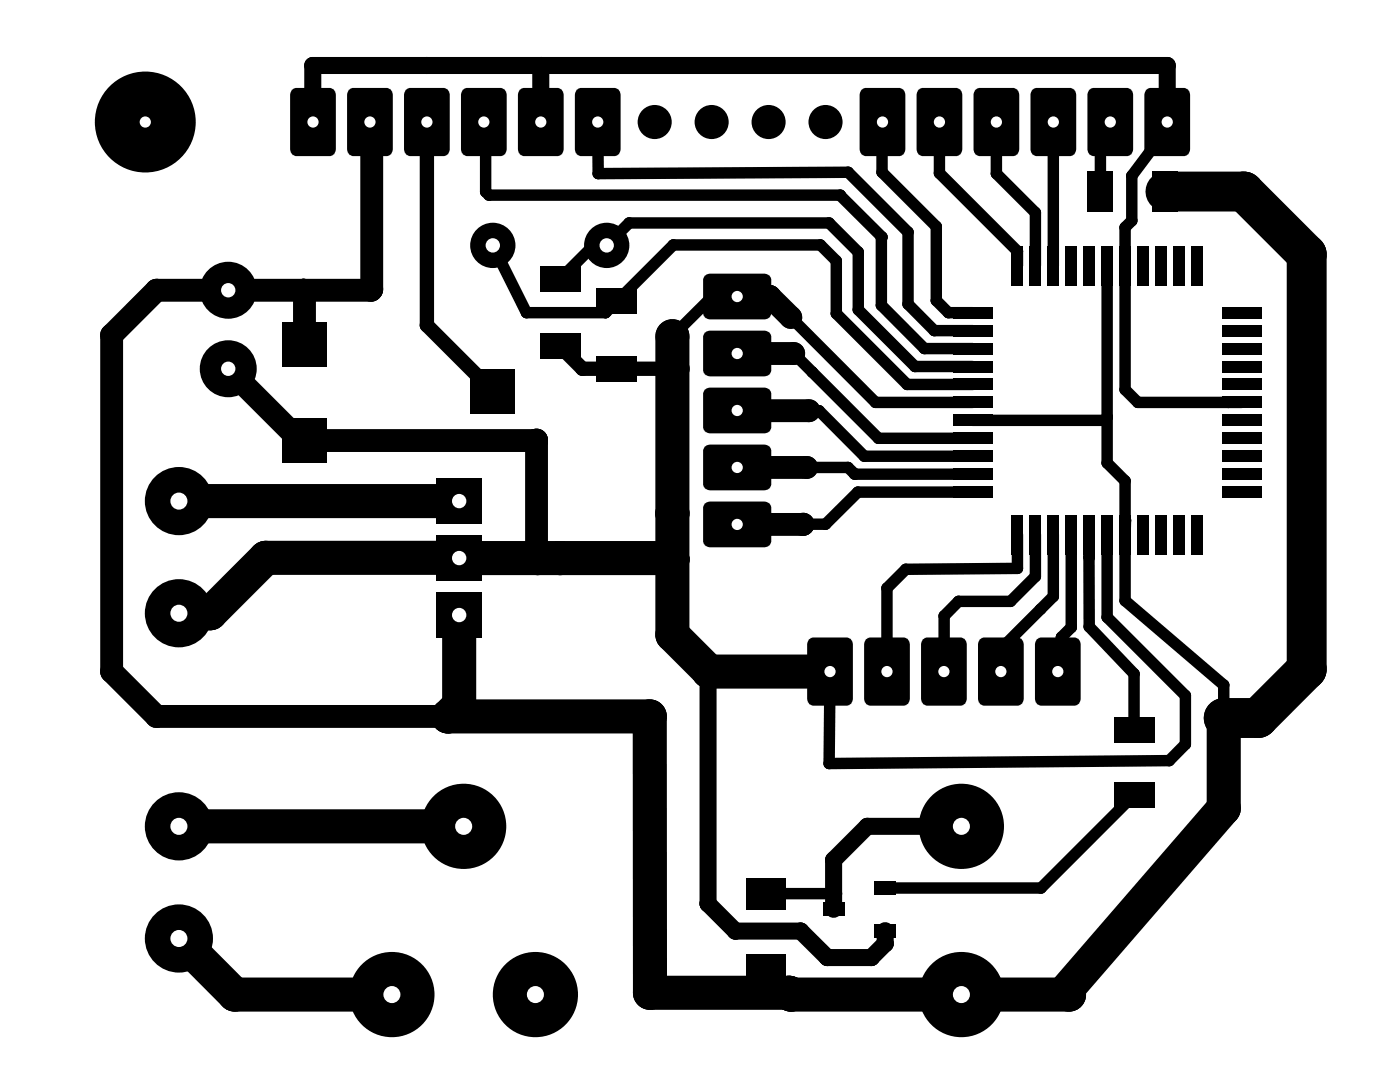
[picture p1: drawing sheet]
<svg xmlns="http://www.w3.org/2000/svg" width="62mm" height="49mm" viewBox="0 0 62 49" stroke-linecap="round" stroke-linejoin="round" font-family="sans-serif">
<g fill="none" stroke="#000" stroke-width=".51">
<path d="M21.6 5.4l.1 .1v3l.1 .2h15.7l1.8 1.9v3l1.9 1.9h2.2M22 10.9l1.5 3h3.5l3-3h6.6l.7 .7v2.4l3.2 3.1h2.9M25 12.4l1.5-1.5h.6l1-1h8.9l1.3 1.3v2.6l2.5 2.5h2.6M26.7 5.4v2.3h11.1l2.7 2.6v3.3l1.2 1.1h1.7M32.9 13.2h-1.1l-1.8 1.8M35.3 14.1l3.7 3.8h4.4M35.4 15.8l3.8 3.7h4.2M36.1 18.3h.4l2 2h4.9M39.4 5.4l-.1 2.3 2.5 2.4v3.3l.5 .5h1.1M41.9 5.4v2.3l3.5 3.5v.6M44.4 5.4v2.3l1.8 1.8v2.3M47 5.4v6.4"/>
<path d="M49.4 18.6l-.2 .1h-5.8M49.4 11.8v8.8l.8 .8v1.8M49.5 5.4l-.4 .5v2.6M52.1 5.4l-.7 1.2-.9 1.2v2l-.3 .3v7.3l.5 .5h4.7M34.2 39.8h3M36 20.8h1.8l.3 .3h5.3M43.4 21.9h-5.1l-1.5 1.5h-1M45.4 23.8v1.5l-5 .1-.8 .8v3.7M46.2 23.8v1.9l-1.1 1.1h-2.4l-.6 .7v2.4M47 23.8v2.8l-2.4 2.3v1M47.8 23.8v4.2l-.5 .4-.1 1.5M48.6 24.8v3.1l2 2.1v2.5"/>
<path d="M48.6 24.8h.1M48.6 23.8v1M49.4 23.8v3.7l3.5 3.5v2.2l-.8 .7-15.1 .1v-4.1h.6M50.2 23.2h.1M50.2 23.2v3.6l4.4 3.7v1.5M50.6 35.4l-4.2 4.2h-6.9M34.2 43.2l1 1.1"/>
</g>
<g fill="#000">
<circle cx="5" cy="14.9" r=".51"/>
<circle cx="6.5" cy="5.4" r="2.25"/>
<circle cx="7" cy="12.9" r=".51"/>
<circle cx="13.4" cy="19.6" r=".51"/>
<circle cx="13.5" cy="12.9" r=".51"/>
<circle cx="13.6" cy="13" r=".51"/>
<circle cx="13.9" cy="5.4" r=".38"/>
<circle cx="13.9" cy="2.9" r=".38"/>
<circle cx="16.5" cy="12.9" r=".51"/>
<circle cx="16.6" cy="12.9" r=".51"/>
<circle cx="16.6" cy="5.5" r=".51"/>
<circle cx="19" cy="2.9" r=".38"/>
<circle cx="19" cy="14.5" r=".32"/>
<circle cx="21.7" cy="8.5" r=".25"/>
<circle cx="21.7" cy="5.5" r=".25"/>
<circle cx="21.8" cy="8.7" r=".25"/>
<circle cx="23.5" cy="13.9" r=".25"/>
<circle cx="23.9" cy="19.6" r=".51"/>
<circle cx="24.1" cy="2.9" r=".38"/>
<circle cx="26" cy="16.4" r=".32"/>
<circle cx="26.5" cy="10.9" r=".25"/>
<circle cx="26.7" cy="7.7" r=".25"/>
<circle cx="27" cy="13.9" r=".25"/>
<circle cx="27.5" cy="13.5" r=".32"/>
<circle cx="27.5" cy="13.5" r=".25"/>
<circle cx="28.1" cy="9.9" r=".25"/>
<circle cx="30" cy="15" r=".76"/>
<circle cx="30" cy="16.4" r=".76"/>
<circle cx="30" cy="16.4" r=".32"/>
<circle cx="30" cy="15" r=".25"/>
<circle cx="30" cy="10.9" r=".25"/>
<circle cx="31.8" cy="13.2" r=".25"/>
<circle cx="32.9" cy="18.3" r=".51"/>
<circle cx="32.9" cy="15.7" r=".12"/>
<circle cx="34.3" cy="13.2" r=".51"/>
<circle cx="35.3" cy="14.1" r=".51"/>
<circle cx="35.3" cy="14.1" r=".25"/>
<circle cx="35.4" cy="15.7" r=".12"/>
<circle cx="35.4" cy="15.8" r=".51"/>
<circle cx="35.4" cy="15.8" r=".12"/>
<circle cx="35.4" cy="15.8" r=".25"/>
<circle cx="36.1" cy="18.3" r=".51"/>
<circle cx="36.1" cy="18.3" r=".25"/>
<circle cx="36.2" cy="16.6" r=".25"/>
<circle cx="36.5" cy="18.3" r=".25"/>
<circle cx="36.6" cy="10.9" r=".25"/>
<circle cx="37" cy="9.9" r=".25"/>
<circle cx="37.3" cy="11.6" r=".25"/>
<circle cx="37.3" cy="14" r=".25"/>
<circle cx="37.5" cy="8.7" r=".25"/>
<circle cx="37.8" cy="7.7" r=".25"/>
<circle cx="38.3" cy="13.8" r=".25"/>
<circle cx="38.3" cy="11.2" r=".25"/>
<circle cx="39" cy="17.9" r=".25"/>
<circle cx="39.2" cy="19.5" r=".25"/>
<circle cx="39.3" cy="10.6" r=".25"/>
<circle cx="39.3" cy="13.6" r=".25"/>
<circle cx="39.3" cy="7.7" r=".25"/>
<circle cx="39.3" cy="5.4" r=".25"/>
<circle cx="40.5" cy="17.1" r=".25"/>
<circle cx="40.5" cy="13.6" r=".25"/>
<circle cx="40.5" cy="10.3" r=".25"/>
<circle cx="40.8" cy="16.3" r=".25"/>
<circle cx="41.2" cy="15.5" r=".25"/>
<circle cx="41.7" cy="14.7" r=".25"/>
<circle cx="41.8" cy="10.1" r=".25"/>
<circle cx="41.8" cy="13.4" r=".25"/>
<circle cx="41.9" cy="5.4" r=".25"/>
<circle cx="41.9" cy="7.7" r=".25"/>
<circle cx="42.3" cy="13.9" r=".25"/>
<circle cx="44.4" cy="7.7" r=".25"/>
<circle cx="44.4" cy="5.4" r=".25"/>
<circle cx="45.4" cy="11.2" r=".25"/>
<circle cx="46.2" cy="9.5" r=".25"/>
<circle cx="49.1" cy="5.9" r=".25"/>
<circle cx="49.2" cy="18.7" r=".25"/>
<circle cx="49.4" cy="18.6" r=".25"/>
<circle cx="50.2" cy="10.1" r=".25"/>
<circle cx="50.2" cy="17.4" r=".25"/>
<circle cx="50.5" cy="9.8" r=".25"/>
<circle cx="50.5" cy="7.8" r=".25"/>
<circle cx="50.7" cy="17.9" r=".25"/>
<circle cx="51.4" cy="6.6" r=".25"/>
<circle cx="52.1" cy="2.9" r=".38"/>
<circle cx="54.8" cy="17.9" r=".25"/>
<circle cx="55.5" cy="8.5" r=".89"/>
<circle cx="58.3" cy="11.3" r=".89"/>
<circle cx="5" cy="29.9" r=".51"/>
<circle cx="7" cy="31.9" r=".51"/>
<circle cx="9.4" cy="27.3" r=".76"/>
<circle cx="11.8" cy="24.9" r=".76"/>
<circle cx="20" cy="31.9" r=".51"/>
<circle cx="20" cy="31.9" r=".76"/>
<circle cx="20.5" cy="24.9" r=".76"/>
<circle cx="20.5" cy="31.4" r=".76"/>
<circle cx="23.9" cy="24.8" r=".51"/>
<circle cx="24" cy="24.9" r=".51"/>
<circle cx="24" cy="24.9" r=".76"/>
<circle cx="25" cy="24.9" r=".76"/>
<circle cx="29" cy="31.9" r=".76"/>
<circle cx="29.9" cy="24.9" r=".76"/>
<circle cx="30" cy="22.9" r=".76"/>
<circle cx="30" cy="24.9" r=".76"/>
<circle cx="30" cy="28.3" r=".76"/>
<circle cx="31.6" cy="29.9" r=".76"/>
<circle cx="31.6" cy="29.9" r=".38"/>
<circle cx="32.9" cy="23.4" r=".12"/>
<circle cx="35.8" cy="23.4" r=".51"/>
<circle cx="35.8" cy="23.4" r=".12"/>
<circle cx="35.8" cy="23.4" r=".25"/>
<circle cx="36" cy="20.8" r=".51"/>
<circle cx="36" cy="20.8" r=".25"/>
<circle cx="36.1" cy="20.8" r=".25"/>
<circle cx="36.8" cy="23.4" r=".25"/>
<circle cx="37" cy="34" r=".25"/>
<circle cx="37.2" cy="39.8" r=".38"/>
<circle cx="37.2" cy="38.3" r=".38"/>
<circle cx="37.2" cy="39.8" r=".25"/>
<circle cx="37.6" cy="29.9" r=".25"/>
<circle cx="37.8" cy="20.8" r=".25"/>
<circle cx="38.1" cy="21.1" r=".25"/>
<circle cx="38.3" cy="21.9" r=".25"/>
<circle cx="38.5" cy="20.3" r=".25"/>
<circle cx="38.7" cy="36.8" r=".38"/>
<circle cx="39.6" cy="26.2" r=".25"/>
<circle cx="40.4" cy="25.4" r=".25"/>
<circle cx="42.1" cy="27.5" r=".25"/>
<circle cx="42.1" cy="29.9" r=".25"/>
<circle cx="42.7" cy="26.8" r=".25"/>
<circle cx="44.6" cy="28.9" r=".25"/>
<circle cx="45.1" cy="26.8" r=".25"/>
<circle cx="45.4" cy="25.3" r=".25"/>
<circle cx="46.2" cy="25.7" r=".25"/>
<circle cx="46.4" cy="27.2" r=".25"/>
<circle cx="46.4" cy="39.6" r=".25"/>
<circle cx="47" cy="26.6" r=".25"/>
<circle cx="47.3" cy="28.4" r=".25"/>
<circle cx="47.8" cy="28" r=".25"/>
<circle cx="48.6" cy="24.8" r=".25"/>
<circle cx="48.6" cy="27.9" r=".25"/>
<circle cx="49.4" cy="27.5" r=".25"/>
<circle cx="49.4" cy="20.6" r=".25"/>
<circle cx="50.2" cy="21.4" r=".25"/>
<circle cx="50.2" cy="23.2" r=".25"/>
<circle cx="50.2" cy="26.8" r=".25"/>
<circle cx="50.6" cy="30" r=".25"/>
<circle cx="52.1" cy="33.9" r=".25"/>
<circle cx="52.9" cy="31" r=".25"/>
<circle cx="52.9" cy="33.2" r=".25"/>
<circle cx="54.6" cy="32" r=".89"/>
<circle cx="54.6" cy="36" r=".76"/>
<circle cx="54.6" cy="32" r=".76"/>
<circle cx="54.6" cy="32" r=".25"/>
<circle cx="54.6" cy="30.5" r=".25"/>
<circle cx="56.1" cy="32" r=".89"/>
<circle cx="58.3" cy="29.8" r=".89"/>
<circle cx="10.5" cy="44.3" r=".76"/>
<circle cx="29" cy="44.3" r=".76"/>
<circle cx="31.6" cy="40.3" r=".38"/>
<circle cx="32.8" cy="41.5" r=".38"/>
<circle cx="35.2" cy="44.3" r=".76"/>
<circle cx="35.2" cy="44.3" r=".25"/>
<circle cx="35.3" cy="44.3" r=".76"/>
<circle cx="35.7" cy="41.5" r=".38"/>
<circle cx="36.9" cy="42.7" r=".38"/>
<circle cx="38.9" cy="42.7" r=".38"/>
<circle cx="39.5" cy="42.1" r=".38"/>
<circle cx="42" cy="44.3" r=".76"/>
<circle cx="47.5" cy="44.2" r=".76"/>
<circle cx="47.7" cy="44.3" r=".76"/>
</g>
<g fill="#000">
<circle cx="41.9" cy="5.4" r=".25"/>
<circle cx="44.4" cy="5.4" r=".25"/>
</g>
<path d="M13.9 5.4v-2.5h38.2v2.5M13.9 5.4h.1M24.1 2.9v2.5M31.6 29.9v10.4l1.2 1.2h2.9l1.2 1.2h2l.6-.6v-.6M42.9 36.8h-4.2l-1.5 1.5v2.2" fill="none" stroke="#000" stroke-width=".76"/>
<path d="M30 15v13.3l1.6 1.6h5.4M8 36.8h12.7M8 22.3h12.5M20.5 24.9h.1M20.5 27.4v4l-.5 .5h9v12.4h18.7l-.2-.1 7.1-8.2v-4M30 24.9h-18.2l-2.4 2.4h-1.4M8 41.8l2.5 2.5h7" fill="none" stroke="#000" stroke-width="1.5"/>
<path d="M10.2 16.4l3.2 3.2h10.5l.1 5.3M13.5 12.9l.1 2.4M16.5 5.4l.1 .1-.1 7.4h-9.5l-2 2v15l2 2h13M32.9 15.8h2.5M32.9 18.3h.1M32.9 13.2h1.4l1 .9M32.9 18.3h3.2M32.9 23.4h2.9M32.9 20.8h3.1M35.8 23.4h.1" fill="none" stroke="#000" stroke-width="1"/>
<path d="M32.9 15.8h2.5M32.9 23.4h2.9M32.9 23.4h.1" fill="none" stroke="#000" stroke-width=".25"/>
<path d="M52 8.5h3.5l2.8 2.8v18.5l-2.2 2.2h-1.5" fill="none" stroke="#000" stroke-width="1.8"/>
<path d="M19 5.4v9.1l3 2.9M25 15.4l1 1h4M27.5 13.4v.1" fill="none" stroke="#000" stroke-width=".64"/>
<circle cx="6.5" cy="5.4" r=".25" fill="#fff"/>
<path d="M13 4l.2-.1h1.5a.29 .29 0 0 1 .3 .3v2.5a.29 .29 0 0 1-.3 .3h-1.5a.29 .29 0 0 1-.3-.3v-2.5z" fill-rule="evenodd" fill="#000"/>
<circle cx="14" cy="5.4" r=".25" fill="#fff"/>
<path d="M15.6 4l.1-.1h1.5a.29 .29 0 0 1 .3 .3v2.5a.29 .29 0 0 1-.3 .3h-1.4a.29 .29 0 0 1-.3-.3v-2.5z" fill-rule="evenodd" fill="#000"/>
<circle cx="16.5" cy="5.4" r=".25" fill="#fff"/>
<path d="M18.1 4l.2-.1h1.4a.29 .29 0 0 1 .4 .3v2.5a.29 .29 0 0 1-.4 .3h-1.4a.29 .29 0 0 1-.3-.3v-2.5z" fill-rule="evenodd" fill="#000"/>
<circle cx="19" cy="5.4" r=".25" fill="#fff"/>
<path d="M20.6 4l.2-.1h1.5a.29 .29 0 0 1 .3 .3v2.5a.29 .29 0 0 1-.3 .3h-1.4a.29 .29 0 0 1-.3-.3v-2.5z" fill-rule="evenodd" fill="#000"/>
<circle cx="21.6" cy="5.4" r=".25" fill="#fff"/>
<path d="M23.2 4l.1-.1h1.5a.29 .29 0 0 1 .3 .3v2.5a.29 .29 0 0 1-.3 .3h-1.4a.29 .29 0 0 1-.3-.3v-2.5z" fill-rule="evenodd" fill="#000"/>
<circle cx="24.1" cy="5.4" r=".25" fill="#fff"/>
<path d="M25.7 4l.2-.1h1.5a.29 .29 0 0 1 .3 .3v2.5a.29 .29 0 0 1-.3 .3h-1.5a.29 .29 0 0 1-.3-.3v-2.5z" fill-rule="evenodd" fill="#000"/>
<circle cx="26.7" cy="5.4" r=".25" fill="#fff"/>
<g fill="#000">
<path d="M38.4 4l.2-.1h1.5a.29 .29 0 0 1 .3 .3v2.5a.29 .29 0 0 1-.3 .3h-1.5a.29 .29 0 0 1-.3-.3v-2.5z" fill-rule="evenodd"/>
<circle cx="29.2" cy="5.4" r=".76"/>
<circle cx="31.7" cy="5.4" r=".76"/>
<circle cx="34.3" cy="5.4" r=".76"/>
<circle cx="36.8" cy="5.4" r=".76"/>
</g>
<circle cx="39.4" cy="5.4" r=".25" fill="#fff"/>
<path d="M41 4l.1-.1h1.5a.29 .29 0 0 1 .3 .3v2.5a.29 .29 0 0 1-.3 .3h-1.4a.29 .29 0 0 1-.3-.3v-2.5z" fill-rule="evenodd" fill="#000"/>
<circle cx="41.9" cy="5.4" r=".25" fill="#fff"/>
<path d="M43.5 4l.2-.1h1.4a.29 .29 0 0 1 .4 .3v2.5a.29 .29 0 0 1-.4 .3h-1.4a.29 .29 0 0 1-.3-.3v-2.5z" fill-rule="evenodd" fill="#000"/>
<circle cx="44.4" cy="5.4" r=".25" fill="#fff"/>
<path d="M46 4l.2-.1h1.5a.29 .29 0 0 1 .3 .3v2.5a.29 .29 0 0 1-.3 .3h-1.4a.29 .29 0 0 1-.3-.3v-2.5z" fill-rule="evenodd" fill="#000"/>
<circle cx="47" cy="5.4" r=".25" fill="#fff"/>
<path d="M48.6 4l.1-.1h1.5a.29 .29 0 0 1 .3 .3v2.5a.29 .29 0 0 1-.3 .3h-1.4a.29 .29 0 0 1-.3-.3v-2.5z" fill-rule="evenodd" fill="#000"/>
<circle cx="49.5" cy="5.4" r=".25" fill="#fff"/>
<path d="M51.1 4l.2-.1h1.5a.29 .29 0 0 1 .3 .3v2.5a.29 .29 0 0 1-.3 .3h-1.5a.29 .29 0 0 1-.3-.3v-2.5z" fill-rule="evenodd" fill="#000"/>
<circle cx="52.1" cy="5.4" r=".25" fill="#fff"/>
<path d="M19.5 21.3h2v2h-2z" fill="#000"/>
<circle cx="20.5" cy="22.3" r=".32" fill="#fff"/>
<path d="M19.5 23.9h2v2h-2z" fill="#000"/>
<circle cx="20.5" cy="24.9" r=".32" fill="#fff"/>
<path d="M19.5 26.4h2v2h-2z" fill="#000"/>
<circle cx="20.5" cy="27.4" r=".32" fill="#fff"/>
<circle cx="8" cy="27.3" r="1.52" fill="#000"/>
<circle cx="8" cy="27.3" r=".38" fill="#fff"/>
<circle cx="8" cy="22.3" r="1.52" fill="#000"/>
<circle cx="8" cy="22.3" r=".38" fill="#fff"/>
<g fill="#000">
<path d="M42.5 19.3h1.8v.5h-1.8zM42.5 18.5h1.8v.5h-1.8zM42.5 17.7h1.8v.5h-1.8zM42.5 16.9h1.8v.5h-1.8zM42.5 16.1h1.8v.5h-1.8zM42.5 15.3h1.8v.5h-1.8zM42.5 14.5h1.8v.5h-1.8zM42.5 13.7h1.8v.5h-1.8zM45.1 10.9h.5v1.8h-.5zM45.9 10.9h.5v1.8h-.5zM46.7 10.9h.5v1.8h-.5zM47.5 10.9h.5v1.8h-.5z"/>
<path d="M48.3 10.9h.5v1.8h-.5zM49.1 10.9h.5v1.8h-.5zM49.9 10.9h.5v1.8h-.5zM50.7 10.9h.5v1.8h-.5zM51.5 10.9h.5v1.8h-.5zM52.3 10.9h.5v1.8h-.5zM53.1 10.9h.5v1.8h-.5zM54.5 13.7h1.8v.5h-1.8zM54.5 14.5h1.8v.5h-1.8zM54.5 15.3h1.8v.5h-1.8zM54.5 16.1h1.8v.5h-1.8zM54.5 16.9h1.8v.5h-1.8z"/>
<path d="M54.5 17.7h1.8v.5h-1.8zM54.5 18.5h1.8v.5h-1.8zM54.5 19.3h1.8v.5h-1.8zM42.5 21.7h1.8v.5h-1.8zM42.5 20.9h1.8v.5h-1.8zM42.5 20.1h1.8v.5h-1.8zM45.1 22.9h.5v1.8h-.5zM45.9 22.9h.5v1.8h-.5zM46.7 22.9h.5v1.8h-.5zM47.5 22.9h.5v1.8h-.5zM48.3 22.9h.5v1.8h-.5zM49.1 22.9h.5v1.8h-.5z"/>
<path d="M49.9 22.9h.5v1.8h-.5zM50.7 22.9h.5v1.8h-.5zM51.5 22.9h.5v1.8h-.5zM52.3 22.9h.5v1.8h-.5zM53.1 22.9h.5v1.8h-.5zM54.5 20.1h1.8v.5h-1.8zM54.5 20.9h1.8v.5h-1.8zM54.5 21.7h1.8v.5h-1.8z"/>
</g>
<circle cx="42.9" cy="44.3" r="1.9" fill="#000"/>
<circle cx="42.9" cy="44.3" r=".38" fill="#fff"/>
<circle cx="42.9" cy="36.8" r="1.9" fill="#000"/>
<circle cx="42.9" cy="36.8" r=".38" fill="#fff"/>
<circle cx="23.9" cy="44.3" r="1.9" fill="#000"/>
<circle cx="23.9" cy="44.3" r=".38" fill="#fff"/>
<circle cx="20.7" cy="36.8" r="1.9" fill="#000"/>
<circle cx="20.7" cy="36.8" r=".38" fill="#fff"/>
<circle cx="17.5" cy="44.3" r="1.9" fill="#000"/>
<circle cx="17.5" cy="44.3" r=".38" fill="#fff"/>
<path d="M33.3 39.1h1.8v1.4h-1.8zM39 39.3h.9v.6h-.9zM33.3 42.5h1.8v1.4h-1.8zM36.7 40.2h.9v.6h-.9zM39 41.2h.9v.6h-.9z" fill="#000"/>
<circle cx="8" cy="41.8" r="1.52" fill="#000"/>
<circle cx="8" cy="41.8" r=".38" fill="#fff"/>
<circle cx="8" cy="36.8" r="1.52" fill="#000"/>
<circle cx="8" cy="36.8" r=".38" fill="#fff"/>
<path d="M48.5 7.6h1.1v1.8h-1.1zM51.4 7.6h1.1v1.8h-1.1zM49.7 32h1.8v1.1h-1.8zM49.7 34.9h1.8v1.1h-1.8z" fill="#000"/>
<path d="M31.4 22.4h.3h2.4a.29 .29 0 0 1 .3 .3v1.4a.29 .29 0 0 1-.3 .3h-2.4a.29 .29 0 0 1-.3-.3v-1.5z" fill-rule="evenodd" fill="#000"/>
<circle cx="32.9" cy="23.4" r=".25" fill="#fff"/>
<path d="M31.4 19.9l.3-.1h2.4a.29 .29 0 0 1 .3 .3v1.4a.29 .29 0 0 1-.3 .4h-2.4a.29 .29 0 0 1-.3-.4v-1.4z" fill-rule="evenodd" fill="#000"/>
<circle cx="32.9" cy="20.8" r=".25" fill="#fff"/>
<path d="M31.4 17.4l.3-.1h2.4a.29 .29 0 0 1 .3 .3v1.4a.29 .29 0 0 1-.3 .3h-2.4a.29 .29 0 0 1-.3-.3v-1.5z" fill-rule="evenodd" fill="#000"/>
<circle cx="32.9" cy="18.3" r=".25" fill="#fff"/>
<path d="M31.4 14.8l.3-.1h2.4a.29 .29 0 0 1 .3 .3v1.5a.29 .29 0 0 1-.3 .3h-2.4a.29 .29 0 0 1-.3-.3v-1.5z" fill-rule="evenodd" fill="#000"/>
<circle cx="32.9" cy="15.8" r=".25" fill="#fff"/>
<path d="M31.4 12.3l.3-.1h2.4a.29 .29 0 0 1 .3 .3v1.4a.29 .29 0 0 1-.3 .3h-2.4a.29 .29 0 0 1-.3-.3v-1.5z" fill-rule="evenodd" fill="#000"/>
<circle cx="32.9" cy="13.2" r=".25" fill="#fff"/>
<path d="M46.2 28.5l.2-.1h1.5a.29 .29 0 0 1 .3 .3v2.5a.29 .29 0 0 1-.3 .3h-1.4a.29 .29 0 0 1-.3-.3v-2.5z" fill-rule="evenodd" fill="#000"/>
<circle cx="47.2" cy="29.9" r=".25" fill="#fff"/>
<path d="M43.7 28.5l.2-.1h1.4a.29 .29 0 0 1 .4 .3v2.5a.29 .29 0 0 1-.4 .3h-1.4a.29 .29 0 0 1-.3-.3v-2.5z" fill-rule="evenodd" fill="#000"/>
<circle cx="44.6" cy="29.9" r=".25" fill="#fff"/>
<path d="M41.2 28.5l.1-.1h1.5a.29 .29 0 0 1 .3 .3v2.5a.29 .29 0 0 1-.3 .3h-1.4a.29 .29 0 0 1-.3-.3v-2.5z" fill-rule="evenodd" fill="#000"/>
<circle cx="42.1" cy="29.9" r=".25" fill="#fff"/>
<path d="M38.6 28.5l.2-.1h1.5a.29 .29 0 0 1 .3 .3v2.5a.29 .29 0 0 1-.3 .3h-1.5a.29 .29 0 0 1-.3-.3v-2.5z" fill-rule="evenodd" fill="#000"/>
<circle cx="39.6" cy="29.9" r=".25" fill="#fff"/>
<path d="M36.1 28.5l.1-.1h1.5a.29 .29 0 0 1 .3 .3v2.5a.29 .29 0 0 1-.3 .3h-1.4a.29 .29 0 0 1-.3-.3v-2.5z" fill-rule="evenodd" fill="#000"/>
<circle cx="37" cy="29.9" r=".25" fill="#fff"/>
<circle cx="10.2" cy="12.9" r="1.27" fill="#000"/>
<circle cx="10.2" cy="12.9" r=".32" fill="#fff"/>
<circle cx="10.2" cy="16.4" r="1.27" fill="#000"/>
<circle cx="10.2" cy="16.4" r=".32" fill="#fff"/>
<circle cx="27.1" cy="10.9" r="1.01" fill="#000"/>
<circle cx="27.1" cy="10.9" r=".32" fill="#fff"/>
<circle cx="22" cy="10.9" r="1.01" fill="#000"/>
<circle cx="22" cy="10.9" r=".32" fill="#fff"/>
<path d="M12.6 14.3h2v2h-2zM12.6 18.6h2v2h-2zM21 16.4h2v2h-2zM24.1 14.9h1.8v1.1h-1.8zM24.1 11.9h1.8v1.1h-1.8zM26.6 15.9h1.8v1.1h-1.8zM26.6 12.9h1.8v1.1h-1.8z" fill="#000"/>
</svg>
